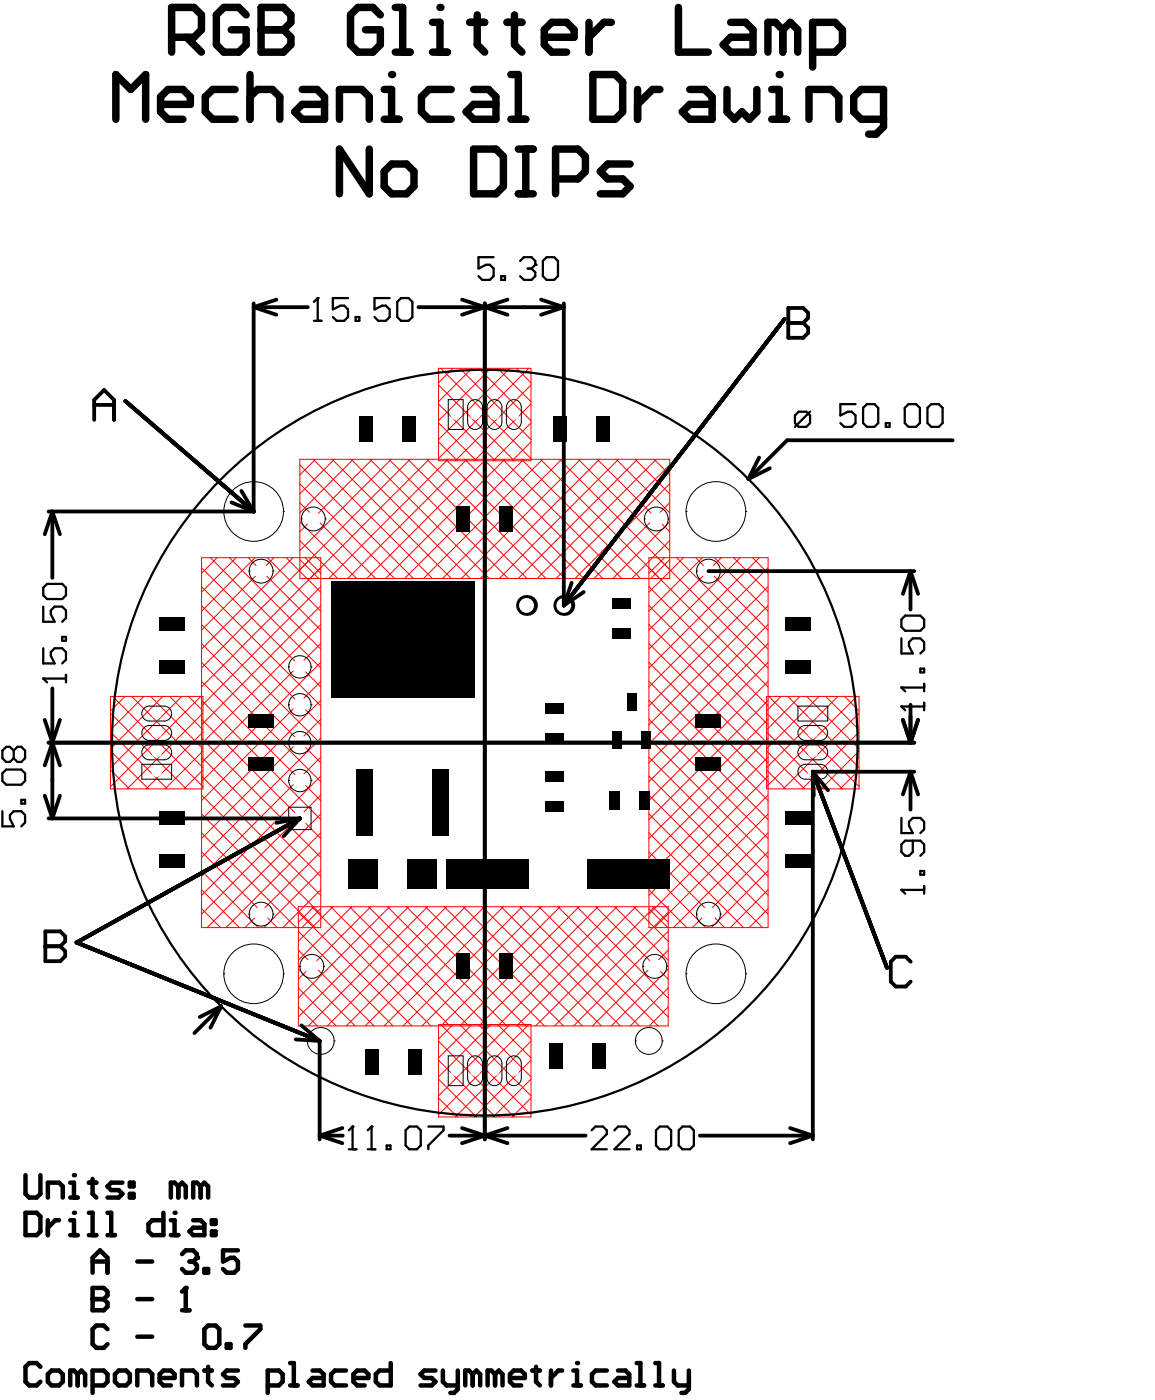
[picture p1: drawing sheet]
<svg xmlns="http://www.w3.org/2000/svg" width="258mm" height="312mm" viewBox="0 0 258 312" stroke-linecap="round" stroke-linejoin="round" font-family="sans-serif">
<g fill="none" stroke="#f00" stroke-width=".22">
<path d="M97.8 82.1h20.6v20.7h-20.6zM97.8 98.5l4.2 4.3M97.8 94.3l8.4 8.5M97.8 90.1l12.7 12.7M97.8 85.9l16.9 16.9M98.3 82.1l20.1 20.2M101 82.1l-3.2 3.3M102.5 82.1l15.9 15.9M105.2 82.1l-7.4 7.5M106.7 82.1l11.7 11.7M109.5 82.1l-11.7 11.7M110.9 82.1l7.5 7.5"/>
<path d="M113.7 82.1l-15.9 15.9M115.2 82.1l3.2 3.3M117.9 82.1l-20.1 20.2M118.4 98.5l-4.2 4.3M118.4 94.3l-8.4 8.5M118.4 90.1l-12.7 12.7M118.4 85.9l-16.9 16.9M66.9 102.4h82.4v26.6h-82.4zM66.9 116.3l12.6 12.7M66.9 112.1l16.8 16.9M66.9 107.9l21.1 21.1M66.9 103.7l25.3 25.3"/>
<path d="M69.8 102.4l26.6 26.6M70.3 102.4l-3.4 3.5M74.1 102.4l26.5 26.6M74.6 102.4l-7.7 7.7M78.3 102.4l26.6 26.6M78.8 102.4l-11.9 12M82.5 102.4l26.6 26.6M83 102.4l-16.1 16.2M86.7 102.4l26.6 26.6M87.2 102.4l-20.3 20.4M91 102.4l26.5 26.6M91.4 102.4l-24.5 24.6"/>
<path d="M95.2 102.4l26.5 26.6M95.7 102.4l-50.8 50.8M99.4 102.4l26.6 26.6M99.9 102.4l-26.6 26.6M103.6 102.4l26.6 26.6M104.1 102.4l-26.6 26.6M107.8 102.4l26.6 26.6M108.3 102.4l-26.5 26.6M112.1 102.4l26.5 26.6M112.6 102.4l-26.6 26.6M116.3 102.4l26.6 26.6M116.8 102.4l-26.6 26.6"/>
<path d="M120.5 102.4l26.6 26.6M121 102.4l-26.6 26.6M124.7 102.4l46.6 46.6M125.2 102.4l-26.5 26.6M129 102.4l20.3 20.4M129.5 102.4l-26.6 26.6M133.2 102.4l16.1 16.2M133.7 102.4l-26.6 26.6M137.4 102.4l11.9 12M137.9 102.4l-26.6 26.6M141.6 102.4l7.7 7.7M142.1 102.4l-26.6 26.6"/>
<path d="M145.8 102.4l3.5 3.5M146.3 102.4l-26.5 26.6M149.3 116.3l-12.6 12.7M149.3 112.1l-16.9 16.9M149.3 107.9l-21.1 21.1M149.3 103.7l-25.3 25.3M44.9 124.4h26.6v82.5h-26.6zM44.9 139.3l26.6 26.6M44.9 135.1l26.6 26.5M44.9 130.8l26.6 26.6M44.9 126.6l26.6 26.6M46.9 124.4l24.6 24.6"/>
<path d="M48.4 124.4l-3.5 3.5M51.1 124.4l20.4 20.3M52.6 124.4l-7.7 7.7M55.4 124.4l16.1 16.1M56.9 124.4l-12 11.9M59.6 124.4l11.9 11.9M61.1 124.4l-16.2 16.1M63.8 124.4l7.7 7.7M65.3 124.4l-20.4 20.3M66.9 124.8l4.2 4.2M66.9 120.6l8.4 8.4M68 124.4l3.5 3.5"/>
<path d="M69.5 124.4l-24.6 24.6M71.5 139.3l-26.6 26.6M71.5 135.1l-26.6 26.5M71.5 130.8l-26.6 26.6M144.7 124.4h26.6v82.5h-26.6zM144.7 139.3l26.6 26.6M144.7 135.1l26.6 26.5M144.7 130.8l26.6 26.6M144.7 126.6l26.6 26.6M148.2 124.4l-3.5 3.5M149.3 124.8l-4.2 4.2M149.3 120.6l-8.4 8.4"/>
<path d="M150.9 124.4l20.4 20.3M152.4 124.4l-7.7 7.7M155.1 124.4l16.2 16.1M156.6 124.4l-11.9 11.9M159.3 124.4l12 11.9M160.8 124.4l-16.1 16.1M163.6 124.4l7.7 7.7M165.1 124.4l-20.4 20.3M167.8 124.4l3.5 3.5M169.3 124.4l-24.6 24.6M171.3 139.3l-26.6 26.6M171.3 135.1l-26.6 26.5"/>
<path d="M171.3 130.8l-26.6 26.6M171.3 126.6l-26.6 26.6M24.6 155.3h20.7v20.6h-20.7zM24.6 159l16.9 16.9M25.1 155.3l20.2 20.1M27.9 155.3l-3.3 3.2M29.4 155.3l15.9 15.9M32.1 155.3l-7.5 7.5M33.6 155.3l11.7 11.7M36.3 155.3l-11.7 11.7M37.8 155.3l7.5 7.5M40.5 155.3l-15.9 15.9"/>
<path d="M42 155.3l3.3 3.2M44.8 155.3l-20.2 20.1M44.9 156.2l26.6 26.6M44.9 152l26.6 26.5M44.9 147.7l26.6 26.6M44.9 143.5l26.6 26.6M45.3 159l-16.9 16.9M71.5 156.2l-26.6 26.6M71.5 152l-26.6 26.5M71.5 147.7l-26.6 26.6M71.5 143.5l-26.6 26.6M144.7 156.2l26.6 26.6"/>
<path d="M144.7 152l26.6 26.5M144.7 147.7l26.6 26.6M144.7 143.5l26.6 26.6M170.9 155.3h20.6v20.6h-20.6zM170.9 159l16.9 16.9M171.3 156.2l-26.6 26.6M171.3 152l-26.6 26.5M171.3 147.7l-26.6 26.6M171.3 143.5l-26.6 26.6M171.4 155.3l20.1 20.1M174.2 155.3l-3.3 3.2M175.6 155.3l15.9 15.9"/>
<path d="M178.4 155.3l-7.5 7.5M179.9 155.3l11.6 11.7M182.6 155.3l-11.7 11.7M184.1 155.3l7.4 7.5M186.8 155.3l-15.9 15.9M188.3 155.3l3.2 3.2M191 155.3l-20.1 20.1M191.5 159l-16.8 16.9M24.6 171.7l4.3 4.2M24.6 167.5l8.5 8.4M24.6 163.3l12.7 12.6M44.9 177.3l26.6 26.6"/>
<path d="M44.9 173.1l26.6 26.6M44.9 168.8l26.6 26.6M44.9 164.6l26.6 26.6M44.9 160.4l26.6 26.6M45.3 171.7l-4.3 4.2M45.3 167.5l-8.5 8.4M45.3 163.3l-12.7 12.6M71.5 177.3l-26.6 26.6M71.5 173.1l-26.6 26.6M71.5 168.8l-26.6 26.6M71.5 164.6l-26.6 26.6M71.5 160.4l-26.6 26.6"/>
<path d="M144.7 177.3l26.6 26.6M144.7 173.1l26.6 26.6M144.7 168.8l26.6 26.6M144.7 164.6l26.6 26.6M144.7 160.4l26.6 26.6M170.9 171.7l4.3 4.2M170.9 167.5l8.5 8.4M170.9 163.3l12.7 12.6M171.3 177.3l-26.6 26.6M171.3 173.1l-26.6 26.6M171.3 168.8l-26.6 26.6M171.3 164.6l-26.6 26.6"/>
<path d="M171.3 160.4l-26.6 26.6M191.5 171.7l-4.2 4.2M191.5 167.5l-8.4 8.4M191.5 163.3l-12.6 12.6M44.9 198.4l8.5 8.5M44.9 194.2l12.7 12.7M44.9 190l16.9 16.9M44.9 185.7l21.2 21.2M44.9 181.5l25.4 25.4M71.5 198.4l-8.4 8.5M71.5 194.2l-12.7 12.7M71.5 190l-16.9 16.9"/>
<path d="M71.5 185.7l-21.1 21.2M71.5 181.5l-25.3 25.4M144.7 198.4l8.4 8.5M144.7 194.2l12.7 12.7M144.7 190l16.9 16.9M144.7 185.7l21.1 21.2M144.7 181.5l25.3 25.4M171.3 198.4l-8.5 8.5M171.3 194.2l-12.7 12.7M171.3 190l-16.9 16.9M171.3 185.7l-21.2 21.2M171.3 181.5l-25.4 25.4"/>
<path d="M44.9 202.6l4.3 4.3M66.5 202.2h82.5v26.6h-82.5zM66.5 216.1l12.7 12.7M66.5 211.9l16.9 16.9M66.5 207.7l21.1 21.1M66.5 203.4l25.4 25.4M69.5 202.2l26.6 26.6M70 202.2l-3.5 3.5M71.5 202.6l-4.2 4.3M73.7 202.2l26.6 26.6M74.2 202.2l-7.7 7.7M78 202.2l26.5 26.6"/>
<path d="M78.5 202.2l-12 11.9M82.2 202.2l26.5 26.6M82.7 202.2l-16.2 16.2M86.4 202.2l26.6 26.6M86.9 202.2l-20.4 20.4M90.6 202.2l26.6 26.6M91.1 202.2l-24.6 24.6M94.8 202.2l26.6 26.6M95.3 202.2l-26.5 26.6M99.1 202.2l26.5 26.6M99.6 202.2l-26.6 26.6M103.3 202.2l26.6 26.6"/>
<path d="M103.8 202.2l-26.6 26.6M107.5 202.2l26.6 26.6M108 202.2l-26.6 26.6M111.7 202.2l26.6 26.6M112.2 202.2l-26.5 26.6M116 202.2l26.5 26.6M116.5 202.2l-26.6 26.6M120.2 202.2l26.6 26.6M120.7 202.2l-26.6 26.6M124.4 202.2l24.6 24.6M124.9 202.2l-26.6 26.6M128.6 202.2l20.4 20.4"/>
<path d="M129.1 202.2l-26.6 26.6M132.8 202.2l16.2 16.2M133.3 202.2l-26.5 26.6M137.1 202.2l11.9 11.9M137.6 202.2l-26.6 26.6M141.3 202.2l7.7 7.7M141.8 202.2l-26.6 26.6M144.7 202.6l4.2 4.3M145.5 202.2l3.5 3.5M146 202.2l-26.6 26.6M149 216.1l-12.7 12.7M149 211.9l-16.9 16.9"/>
<path d="M149 207.7l-21.1 21.1M149 203.4l-25.3 25.4M171.3 202.6l-4.3 4.3M66.5 224.6l4.2 4.2M66.5 220.3l8.5 8.5M97.8 228.5h20.6v20.6h-20.6zM97.8 236.4l12.7 12.7M97.8 232.2l16.9 16.9M98.3 228.5l20.1 20.1M101 228.5l-3.2 3.2M102.5 228.5l15.9 15.9M105.2 228.5l-7.4 7.4"/>
<path d="M106.7 228.5l11.7 11.6M109.5 228.5l-11.7 11.6M110.9 228.5l7.5 7.4M113.7 228.5l-15.9 15.9M115.2 228.5l3.2 3.2M117.9 228.5l-20.1 20.1M118.4 236.4l-12.7 12.7M118.4 232.2l-16.9 16.9M149 224.6l-4.2 4.2M149 220.3l-8.5 8.5M97.8 244.9l4.2 4.2M97.8 240.6l8.4 8.5"/>
<path d="M118.4 244.9l-4.2 4.2M118.4 240.6l-8.4 8.5"/>
</g>
<circle cx="108.1" cy="165.6" r="83.1" fill="none" stroke="#000" stroke-width=".5"/>
<path d="M99.9 235.5h3.4v6.6h-3.4z" fill="none" stroke="#000" stroke-width=".22"/>
<circle cx="101.6" cy="238.8" r="1.16" fill="#fff"/>
<path d="M99.9 89.1h3.4v6.7h-3.4z" fill="none" stroke="#000" stroke-width=".22"/>
<circle cx="101.6" cy="92.4" r="1.16" fill="#fff"/>
<path d="M113.4 235.9a1.66 1.66 0 0 1 1.8-.3 1.66 1.66 0 0 1 1 1.5v3.3a1.66 1.66 0 0 1-1.6 1.7 1.66 1.66 0 0 1-1.7-1.7v-3.3l.1-.4z" fill="none" stroke="#000" stroke-width=".22"/>
<circle cx="114.6" cy="238.8" r="1.16" fill="#fff"/>
<path d="M113.4 89.6a1.66 1.66 0 0 1 1.8-.4 1.66 1.66 0 0 1 1 1.6v3.3a1.66 1.66 0 0 1-1.6 1.7 1.66 1.66 0 0 1-1.7-1.7v-3.3l.1-.5z" fill="none" stroke="#000" stroke-width=".22"/>
<circle cx="114.6" cy="92.4" r="1.16" fill="#fff"/>
<path d="M31.6 170.4h6.7v3.4h-6.7z" fill="none" stroke="#000" stroke-width=".22"/>
<circle cx="34.9" cy="172.1" r="1.16" fill="#fff"/>
<path d="M32.1 158l.7-.5h.5h3.3a1.66 1.66 0 0 1 1.7 1.6 1.66 1.66 0 0 1-1.7 1.7h-3.3a1.66 1.66 0 0 1-1.6-1 1.66 1.66 0 0 1 .4-1.8z" fill="none" stroke="#000" stroke-width=".22"/>
<circle cx="34.9" cy="159.1" r="1.16" fill="#fff"/>
<path d="M178.4 170.9l.7-.4 .5-.1h3.3a1.66 1.66 0 0 1 1.7 1.7 1.66 1.66 0 0 1-1.7 1.7h-3.3a1.66 1.66 0 0 1-1.6-1.1 1.66 1.66 0 0 1 .4-1.8z" fill="none" stroke="#000" stroke-width=".22"/>
<circle cx="181.2" cy="172.1" r="1.16" fill="#fff"/>
<path d="M177.9 157.5h6.7v3.3h-6.7z" fill="none" stroke="#000" stroke-width=".22"/>
<circle cx="181.2" cy="159.1" r="1.16" fill="#fff"/>
<path d="M32.1 162.3l.7-.4 .5-.1h3.3a1.66 1.66 0 0 1 1.7 1.7 1.66 1.66 0 0 1-1.7 1.6h-3.3a1.66 1.66 0 0 1-1.6-1 1.66 1.66 0 0 1 .4-1.8z" fill="none" stroke="#000" stroke-width=".22"/>
<circle cx="34.9" cy="163.5" r="1.16" fill="#fff"/>
<path d="M55.6 203.9a2.66 2.66 0 0 0 2.6 2.6 2.66 2.66 0 0 0 2.7-2.6M55.6 203.9a2.66 2.66 0 0 1 2.6-2.7 2.66 2.66 0 0 1 2.7 2.7M55.6 203.9h.1M60.9 203.9h.1" fill="none" stroke="#000" stroke-width=".22"/>
<circle cx="58.2" cy="203.9" r="1.66" fill="#fff"/>
<path d="M55.6 127.4a2.66 2.66 0 0 0 2.6 2.6 2.66 2.66 0 0 0 2.7-2.6M55.6 127.4a2.66 2.66 0 0 1 2.6-2.7 2.66 2.66 0 0 1 2.7 2.7M55.6 127.4h.1M60.9 127.4h.1" fill="none" stroke="#000" stroke-width=".22"/>
<circle cx="58.2" cy="127.4" r="1.66" fill="#fff"/>
<path d="M68.5 232.1h.1M68.5 232.1a2.99 2.99 0 0 0 3 3 2.99 2.99 0 0 0 3-3M68.5 232.1a2.99 2.99 0 0 1 3-3 2.99 2.99 0 0 1 3 3M74.5 232.1h.1" fill="none" stroke="#000" stroke-width=".22"/>
<circle cx="71.5" cy="232.1" r="2" fill="#fff"/>
<path d="M109.1 235.9a1.66 1.66 0 0 1 1.8-.3 1.66 1.66 0 0 1 1 1.5v3.3a1.66 1.66 0 0 1-1.6 1.7 1.66 1.66 0 0 1-1.7-1.7v-3.3v-.4z" fill="none" stroke="#000" stroke-width=".22"/>
<circle cx="110.3" cy="238.8" r="1.16" fill="#fff"/>
<path d="M104.8 235.9a1.66 1.66 0 0 1 1.8-.3 1.66 1.66 0 0 1 1 1.5v3.3a1.66 1.66 0 0 1-1.7 1.7 1.66 1.66 0 0 1-1.6-1.7v-3.3v-.4z" fill="none" stroke="#000" stroke-width=".22"/>
<circle cx="105.9" cy="238.8" r="1.16" fill="#fff"/>
<circle cx="117.4" cy="135" r="2.33" fill="#000"/>
<circle cx="117.4" cy="135" r="1.66" fill="#fff"/>
<path d="M109.1 89.6a1.66 1.66 0 0 1 1.8-.4 1.66 1.66 0 0 1 1 1.6v3.3a1.66 1.66 0 0 1-1.6 1.7 1.66 1.66 0 0 1-1.7-1.7v-3.3v-.5z" fill="none" stroke="#000" stroke-width=".22"/>
<circle cx="110.3" cy="92.4" r="1.16" fill="#fff"/>
<path d="M104.8 89.6a1.66 1.66 0 0 1 1.8-.4 1.66 1.66 0 0 1 1 1.6v3.3a1.66 1.66 0 0 1-1.7 1.7 1.66 1.66 0 0 1-1.6-1.7v-3.3v-.5z" fill="none" stroke="#000" stroke-width=".22"/>
<circle cx="105.9" cy="92.4" r="1.16" fill="#fff"/>
<path d="M141.7 232.1h.1M141.7 232.1a2.99 2.99 0 0 0 3 3 2.99 2.99 0 0 0 3-3M141.7 232.1a2.99 2.99 0 0 1 3-3 2.99 2.99 0 0 1 3 3M147.7 232.1h.1" fill="none" stroke="#000" stroke-width=".22"/>
<circle cx="144.7" cy="232.1" r="2" fill="#fff"/>
<circle cx="125.7" cy="135" r="2.33" fill="#000"/>
<circle cx="125.7" cy="135" r="1.66" fill="#fff"/>
<path d="M155.3 203.9h.1M155.3 203.9a2.66 2.66 0 0 0 2.7 2.6 2.66 2.66 0 0 0 2.6-2.6M155.3 203.9a2.66 2.66 0 0 1 2.7-2.7 2.66 2.66 0 0 1 2.6 2.7M160.6 203.9h.1" fill="none" stroke="#000" stroke-width=".22"/>
<circle cx="158" cy="203.9" r="1.66" fill="#fff"/>
<path d="M155.3 127.4h.1M155.3 127.4a2.66 2.66 0 0 0 2.7 2.6 2.66 2.66 0 0 0 2.6-2.6M155.3 127.4a2.66 2.66 0 0 1 2.7-2.7 2.66 2.66 0 0 1 2.6 2.7M160.6 127.4h.1" fill="none" stroke="#000" stroke-width=".22"/>
<circle cx="158" cy="127.4" r="1.66" fill="#fff"/>
<path d="M178.4 162.3l.7-.4 .5-.1h3.3a1.66 1.66 0 0 1 1.7 1.7 1.66 1.66 0 0 1-1.7 1.6h-3.3a1.66 1.66 0 0 1-1.6-1 1.66 1.66 0 0 1 .4-1.8z" fill="none" stroke="#000" stroke-width=".22"/>
<circle cx="181.2" cy="163.5" r="1.16" fill="#fff"/>
<path d="M32.1 166.6l.7-.4 .5-.1h3.3a1.66 1.66 0 0 1 1.7 1.7 1.66 1.66 0 0 1-1.7 1.6h-3.3a1.66 1.66 0 0 1-1.6-1 1.66 1.66 0 0 1 .4-1.8z" fill="none" stroke="#000" stroke-width=".22"/>
<circle cx="34.9" cy="167.8" r="1.16" fill="#fff"/>
<path d="M49.9 217.2h.1M49.9 217.2a6.6 6.6 0 0 0 6.7 6.6 6.6 6.6 0 0 0 6.6-6.6M49.9 217.2a6.6 6.6 0 0 1 6.7-6.7 6.6 6.6 0 0 1 6.6 6.7M63.2 217.2h.1" fill="none" stroke="#000" stroke-width=".22"/>
<circle cx="56.6" cy="217.2" r="5.8" fill="#fff"/>
<path d="M49.9 114.1h.1M49.9 114.1a6.6 6.6 0 0 0 6.7 6.6 6.6 6.6 0 0 0 6.6-6.6M49.9 114.1a6.6 6.6 0 0 1 6.7-6.7 6.6 6.6 0 0 1 6.6 6.7M63.2 114.1h.1" fill="none" stroke="#000" stroke-width=".22"/>
<circle cx="56.6" cy="114.1" r="5.8" fill="#fff"/>
<path d="M153 217.2h.1M153 217.2a6.6 6.6 0 0 0 6.6 6.6 6.6 6.6 0 0 0 6.7-6.6M153 217.2a6.6 6.6 0 0 1 6.6-6.7 6.6 6.6 0 0 1 6.7 6.7M166.3 217.2h.1" fill="none" stroke="#000" stroke-width=".22"/>
<circle cx="159.6" cy="217.2" r="5.8" fill="#fff"/>
<path d="M153 114.1h.1M153 114.1a6.6 6.6 0 0 0 6.6 6.6 6.6 6.6 0 0 0 6.7-6.6M153 114.1a6.6 6.6 0 0 1 6.6-6.7 6.6 6.6 0 0 1 6.7 6.7M166.3 114.1h.1" fill="none" stroke="#000" stroke-width=".22"/>
<circle cx="159.6" cy="114.1" r="5.8" fill="#fff"/>
<path d="M178.4 166.6l.7-.4 .5-.1h3.3a1.66 1.66 0 0 1 1.7 1.7 1.66 1.66 0 0 1-1.7 1.6h-3.3a1.66 1.66 0 0 1-1.6-1 1.66 1.66 0 0 1 .4-1.8z" fill="none" stroke="#000" stroke-width=".22"/>
<circle cx="181.2" cy="167.8" r="1.16" fill="#fff"/>
<path d="M64.4 165.6h.1M64.4 165.6a2.49 2.49 0 0 0 2.5 2.5 2.49 2.49 0 0 0 2.5-2.5M64.4 165.6a2.49 2.49 0 0 1 2.5-2.5 2.49 2.49 0 0 1 2.5 2.5M69.4 165.6h.1" fill="none" stroke="#000" stroke-width=".22"/>
<circle cx="66.9" cy="165.6" r="1.66" fill="#fff"/>
<g fill="none" stroke="#000" stroke-width=".22">
<path d="M66.9 215.5h.1M72.2 215.5h.1"/>
<circle cx="69.5" cy="215.5" r="2.66"/>
</g>
<circle cx="69.5" cy="215.5" r="1.66" fill="#fff"/>
<path d="M64.4 180h5v5h-5z" fill="none" stroke="#000" stroke-width=".22"/>
<circle cx="66.9" cy="182.5" r="1.66" fill="#fff"/>
<path d="M64.4 174.1h.1M64.4 174.1a2.49 2.49 0 0 0 2.5 2.5 2.49 2.49 0 0 0 2.5-2.5M64.4 174.1a2.49 2.49 0 0 1 2.5-2.5 2.49 2.49 0 0 1 2.5 2.5M69.4 174.1h.1" fill="none" stroke="#000" stroke-width=".22"/>
<circle cx="66.9" cy="174.1" r="1.66" fill="#fff"/>
<path d="M64.4 157.2h.1M64.4 157.2a2.49 2.49 0 0 0 2.5 2.5 2.49 2.49 0 0 0 2.5-2.5M64.4 157.2a2.49 2.49 0 0 1 2.5-2.5 2.49 2.49 0 0 1 2.5 2.5M69.4 157.2h.1" fill="none" stroke="#000" stroke-width=".22"/>
<circle cx="66.9" cy="157.2" r="1.66" fill="#fff"/>
<path d="M64.4 148.7h.1M64.4 148.7a2.49 2.49 0 0 0 2.5 2.5 2.49 2.49 0 0 0 2.5-2.5M64.4 148.7a2.49 2.49 0 0 1 2.5-2.5 2.49 2.49 0 0 1 2.5 2.5M69.4 148.7h.1" fill="none" stroke="#000" stroke-width=".22"/>
<circle cx="66.9" cy="148.7" r="1.66" fill="#fff"/>
<path d="M67.2 115.7h.1M67.2 115.7a2.66 2.66 0 0 0 2.7 2.7 2.66 2.66 0 0 0 2.6-2.7M67.2 115.7a2.66 2.66 0 0 1 2.7-2.6 2.66 2.66 0 0 1 2.6 2.6M72.5 115.7h.1" fill="none" stroke="#000" stroke-width=".22"/>
<circle cx="69.9" cy="115.7" r="1.66" fill="#fff"/>
<path d="M143.3 215.5a2.66 2.66 0 0 0 2.7 2.7 2.66 2.66 0 0 0 2.7-2.7M143.3 215.5a2.66 2.66 0 0 1 2.7-2.7 2.66 2.66 0 0 1 2.7 2.7M143.3 215.5h.1M148.7 215.5h.1" fill="none" stroke="#000" stroke-width=".22"/>
<circle cx="146" cy="215.5" r="1.66" fill="#fff"/>
<path d="M143.7 115.7h.1M143.7 115.7a2.66 2.66 0 0 0 2.6 2.7 2.66 2.66 0 0 0 2.7-2.7M143.7 115.7a2.66 2.66 0 0 1 2.6-2.6 2.66 2.66 0 0 1 2.7 2.6M149 115.7h.1" fill="none" stroke="#000" stroke-width=".22"/>
<circle cx="146.3" cy="115.7" r="1.66" fill="#fff"/>
<g fill="#000">
<path d="M80.2 92.9h3v5.7h-3z" fill-rule="evenodd"/>
<path d="M89.8 92.9h3v5.7h-3z" fill-rule="evenodd"/>
<path d="M123.4 92.9h3v5.7h-3z" fill-rule="evenodd"/>
<path d="M133 92.9h3v5.7h-3z" fill-rule="evenodd"/>
<path d="M101.8 112.9h3v5.7h-3z" fill-rule="evenodd"/>
<path d="M111.4 112.9h3v5.7h-3z" fill-rule="evenodd"/>
<path d="M136.6 133.5h4.2v2.4h-4.2z" fill-rule="evenodd"/>
<path d="M35.4 147.3h5.7v3h-5.7z" fill-rule="evenodd"/>
<path d="M35.4 137.7h5.7v3h-5.7z" fill-rule="evenodd"/>
<path d="M73.8 129.5h32v26h-32z" fill-rule="evenodd"/>
<path d="M121.6 156.8h4.2v2.3h-4.2z" fill-rule="evenodd"/>
<path d="M136.6 140.2h4.2v2.3h-4.2z" fill-rule="evenodd"/>
<path d="M139.8 154.6h2.1v4h-2.1z" fill-rule="evenodd"/>
<path d="M155.1 159.3h5.7v3h-5.7z" fill-rule="evenodd"/>
<path d="M175.1 147.3h5.6v3h-5.6z" fill-rule="evenodd"/>
<path d="M175.1 137.7h5.6v3h-5.6z" fill-rule="evenodd"/>
<path d="M55.4 159.3h5.6v3h-5.6z" fill-rule="evenodd"/>
<path d="M55.4 168.9h5.6v3h-5.6z" fill-rule="evenodd"/>
<path d="M121.6 178.8h4.2v2.3h-4.2z" fill-rule="evenodd"/>
<path d="M121.6 172.1h4.2v2.3h-4.2z" fill-rule="evenodd"/>
<path d="M121.6 163.5h4.2v2.3h-4.2z" fill-rule="evenodd"/>
<path d="M135.9 176.5h2.3v4.2h-2.3z" fill-rule="evenodd"/>
<path d="M136.6 163h2.2v3.9h-2.2z" fill-rule="evenodd"/>
<path d="M142.5 176.5h2.3v4.2h-2.3z" fill-rule="evenodd"/>
<path d="M142.9 163h2.2v3.9h-2.2z" fill-rule="evenodd"/>
<path d="M155.1 168.9h5.7v3h-5.7z" fill-rule="evenodd"/>
<path d="M35.4 180.9h5.7v3h-5.7z" fill-rule="evenodd"/>
<path d="M35.4 190.6h5.7v3h-5.7z" fill-rule="evenodd"/>
<path d="M79.5 171.5h3.7v14.8h-3.7z" fill-rule="evenodd"/>
<path d="M77.5 191.6h6.7v6.6h-6.7z" fill-rule="evenodd"/>
<path d="M90.8 191.6h6.7v6.6h-6.7z" fill-rule="evenodd"/>
<path d="M96.4 171.5h3.7v14.8h-3.7z" fill-rule="evenodd"/>
<path d="M99.4 191.6h18.3v6.6h-18.3z" fill-rule="evenodd"/>
<path d="M131 191.6h18.3v6.6h-18.3z" fill-rule="evenodd"/>
<path d="M175.1 180.9h5.6v3h-5.6z" fill-rule="evenodd"/>
<path d="M175.1 190.6h5.6v3h-5.6z" fill-rule="evenodd"/>
<path d="M101.8 212.7h3v5.6h-3z" fill-rule="evenodd"/>
<path d="M111.4 212.7h3v5.6h-3z" fill-rule="evenodd"/>
<path d="M81.5 234h3v5.6h-3z" fill-rule="evenodd"/>
<path d="M91.1 234h3v5.6h-3z" fill-rule="evenodd"/>
<path d="M122.4 232.6h3v5.7h-3z" fill-rule="evenodd"/>
<path d="M132 232.6h3v5.7h-3z" fill-rule="evenodd"/>
</g>
<g fill="none" stroke="#000" stroke-width=".84">
<path d="M56.6 67.7v46.4M56.6 68.5l5 1.7M56.6 68.5h12M61.6 66.8l-5 1.7M93.3 68.5h32.4M103 66.8l10.2 3.4M108.1 67.7v186.4M113.2 66.8l-10.2 3.4M120.6 66.8l5.1 1.7M125.7 67.7v67.3M125.7 68.5l-5.1 1.7M174.9 71.2l-49.2 63.8"/>
<path d="M175.8 68.7h3.3l1.1 1.1v1.1l-1.1 1.1 1.1 1.1v1.1l-1.1 1.1h-3.3zM175.8 72h3.3M21 93.6v-4.4l2.2-2.2 2.2 2.2v4.4M21 90.3h4.4M28 89.5l28.6 24.6M212.4 98.2h-36.9l-8.6 8.6M10.8 114.1h45.8M11.7 114.1v14.8M11.7 114.1l1.7 5M11.7 114.1l-1.7 5M51.6 112l5 2.1M53.8 109.5l2.8 4.6"/>
<path d="M169.3 102l-2.4 4.8M171.6 104.4l-4.7 2.4M127.5 130l-1.8 5M130.1 132l-4.4 3M158 127.4h45.9M203 127.4v8.5M203 127.4l1.7 5M203 127.4l-1.7 5M11.7 153.5v29M203 157.2v8.4M10 160.5l3.4 10.2M10 177.4l1.7 5.1"/>
<path d="M10.8 165.6h193.1M13.4 177.4l-1.7 5.1M13.4 160.5l-3.4 10.2M181.2 172.1l3.4 4.1M181.2 172.1l.2 5.3M181.2 172.1v82M181.2 172.1l16.6 43.7M181.2 172.1h22.7M201.3 160.5l1.7 5.1M203 172.1v8.5M203 172.1l1.7 5.1M203 172.1l-1.7 5.1"/>
<path d="M204.7 160.5l-1.7 5.1M10.8 182.5h56.1M66.9 182.5l-3.6 4M66.9 182.5l-5.3 1M66.9 182.5l-49.8 27.7 54.2 21.9M10.1 207.7h3.3l1.1 1.1v1.1l-1.1 1.1 1.1 1.1v1.1l-1.1 1.2h-3.3zM10.1 211h3.3M203.1 214.5l-1.2-1.1h-2.2l-1.1 1.1v4.4l1.1 1.1h2.2l1.2-1.1M49.3 224.4l-2.4 4.8M49.3 224.4l-4.8 2.4M49.3 224.4l-6 6M65.9 231.8l5.4 .3"/>
<path d="M67.2 228.7l4.1 3.4M71.3 232.1v22M71.3 253.3l5 1.6M71.3 253.3h5.1M76.3 251.6l-5 1.7M100.2 253.3h30.4M103 251.6l10.2 3.3M113.2 251.6l-10.2 3.3M156.1 253.3h25.1M176.2 251.6l5 1.7M181.2 253.3l-5 1.6"/>
</g>
<g fill="none" stroke="#000" stroke-width=".51">
<path d="M110.1 57.4h-3.4v2.5l1.7-.9h.8l.9 .9v1.7l-.9 .8h-1.7l-.8-.8M116 58.2l.8-.8h1.7l.8 .8v.8l-.8 .9M117.7 59.9h.8M118.5 59.9l.8 .8v.9l-.8 .8h-1.7l-.8-.8M121.9 57.4h1.7l.8 .8v3.4l-.8 .8h-1.7l-.9-.8v-3.4zM70 71.5h1.7M70 67.3l.8-.8v5M77.6 66.5h-3.4v2.5l1.7-.8h.9l.8 .8v1.7l-.8 .8h-1.7l-.9-.8M79.3 70.7h.8v.8h-.8zM86.9 66.5h-3.4v2.5l1.7-.8h.8l.9 .8v1.7l-.9 .8h-1.7l-.8-.8M89.4 66.5h1.7l.8 .8v3.4l-.8 .8h-1.7l-.8-.8v-3.4zM111.8 61.6h.8v.8h-.8z"/>
<path d="M177.2 92.7l.9-.9h1.7l.8 .9v1.6l-.8 .9h-1.7l-.9-.9zM180.6 91.8l-3.4 3.4M190.8 90.1h-3.4v2.6l1.7-.9h.8l.9 .9v1.6l-.9 .9h-1.7l-.8-.9M193.3 90.1h1.7l.8 .9v3.3l-.8 .9h-1.7l-.9-.9v-3.3zM197.5 94.3h.9v.9h-.9zM202.6 90.1h1.7l.8 .9v3.3l-.8 .9h-1.7l-.9-.9v-3.3zM207.6 90.1h1.7l.9 .9v3.3l-.9 .9h-1.7l-.8-.9v-3.3zM9.6 135.3v3.4h2.6l-.9-1.7v-.9l.9-.8h1.7l.8 .8v1.7l-.8 .9M10.5 130.2h3.4l.8 .9v1.6l-.8 .9h-3.4l-.9-.9v-1.6zM201.8 137.3h3.4l.9 .8v1.7l-.9 .9h-3.4l-.8-.9v-1.7zM9.6 144.6v3.3h2.6l-.9-1.6v-.9l.9-.8h1.7l.8 .8v1.7l-.8 .8M13.9 142h.8v.9h-.8z"/>
<path d="M14.7 150.5v1.7M14.7 151.3h-5.1l.9 .9M201 142.4v3.3h2.5l-.8-1.7v-.8l.8-.8h1.7l.9 .8v1.7l-.9 .8M205.2 149.1h.9v.9h-.9zM206.1 152.5v1.7M206.1 156.7v1.7M206.1 157.6h-5.1l.8 .8M206.1 153.3h-5.1l.8 .9M1.4 171.6h3.3l.9 .9v1.6l-.9 .9h-3.3l-.9-.9v-1.6zM3.1 167.4l-.9-.9h-.8l-.9 .9v1.7l.9 .8h.8l.9-.8M3.1 167.4l.8-.9h.8l.9 .9v1.7l-.9 .8h-.8l-.8-.8M3.1 167.4v1.7"/>
<path d="M4.7 178.4h.9v.8h-.9zM.5 180.9v3.4h2.6l-.9-1.7v-.9l.9-.8h1.6l.9 .8v1.7l-.9 .9M201 182.4v3.4h2.5l-.8-1.7v-.8l.8-.9h1.7l.9 .9v1.6l-.9 .9M203.5 187.5v2.5l-.8 .9h-.9l-.8-.9v-1.7l.8-.8h3.4l.9 .8v1.7l-.9 .9M205.2 194.2h.9v.9h-.9zM206.1 197.6v1.7M206.1 198.5h-5.1l.8 .8M77.8 256.3h1.7M77.8 252.1l.8-.9v5.1M82 256.3h1.7M82 252.1l.8-.9v5.1M86.2 255.4h.9v.9h-.9z"/>
<path d="M90.4 252.1l.9-.9h1.7l.8 .9v3.3l-.8 .9h-1.7l-.9-.9zM95.5 251.2h3.4v.9l-3.4 3.3v.9M131.9 252.1l.9-.9h1.6l.9 .9v.8l-3.4 3.4h3.4M137 252.1l.8-.9h1.7l.9 .9v.8l-3.4 3.4h3.4M142 255.4h.9v.9h-.9zM146.3 252.1l.8-.9h1.7l.8 .9v3.3l-.8 .9h-1.7l-.8-.9zM151.3 252.1l.9-.9h1.7l.8 .9v3.3l-.8 .9h-1.7l-.9-.9z"/>
</g>
<g fill="#000">
<circle cx="58.2" cy="6.6" r=".83"/>
<circle cx="87.3" cy="16.6" r=".83"/>
<circle cx="98.1" cy="1.7" r=".83"/>
<circle cx="173.7" cy="16.6" r=".83"/>
<circle cx="119.3" cy="59" r=".25"/>
<circle cx="70.8" cy="66.5" r=".25"/>
<circle cx="175.8" cy="72" r=".42"/>
<circle cx="9.6" cy="151.3" r=".25"/>
<circle cx="201" cy="153.3" r=".25"/>
<circle cx="201" cy="157.6" r=".25"/>
<circle cx="201" cy="198.5" r=".25"/>
<circle cx="10.1" cy="211" r=".42"/>
<circle cx="78.6" cy="251.2" r=".25"/>
<circle cx="82.8" cy="251.2" r=".25"/>
<circle cx="16.5" cy="262.1" r=".5"/>
<circle cx="16.5" cy="270.5" r=".5"/>
<circle cx="38.9" cy="270.5" r=".5"/>
<circle cx="20.6" cy="289.7" r=".5"/>
<circle cx="41.4" cy="287.2" r=".5"/>
<circle cx="43.9" cy="280.5" r=".5"/>
<circle cx="128.7" cy="304" r=".5"/>
</g>
<g fill="none" stroke="#000" stroke-width="1.7">
<path d="M38.3 8.3h5l1.6-1.7v-3.3l-1.6-1.6h-5v9.9M41.6 8.3l3.3 3.3M52.4 19.9h-5l-1.6 1.7v3.3l1.6 1.7h5M54.9 3.3l-1.7-1.6h-3.3l-1.7 1.6v6.7l1.7 1.6h3.3l1.7-1.6v-3.4h-3.3M55.7 16.6v10M58.2 1.7h5l1.7 1.6v1.7l-1.7 1.6 1.7 1.7v1.7l-1.7 1.6h-5zM58.2 6.6h5M67.4 19.9h3.3l1.7 1.7v5h-5l-1.7-1.7 1.7-1.6h5M84.8 3.3l-1.7-1.6h-3.3l-1.6 1.6v6.7l1.6 1.6h3.3l1.7-1.6v-3.4h-3.3M85.7 19.9h1.6v6.7M88.1 1.7h1.7v9.9M88.1 11.6h3.3"/>
<path d="M96.4 11.6h3.4M96.4 5h1.7v6.6M100.6 19.9h-5l-1.6 1.7v3.3l1.6 1.7h5M104.7 5h3.4M105.6 19.9h3.3l1.7 1.7v5h-5l-1.7-1.7 1.7-1.6h5M106.4 3.3v6.7l1.7 1.6M113.1 5h3.3M113.9 16.6h1.7v10M114.7 3.3v6.7l1.7 1.6M121.4 8.3h6.6v-1.7l-1.7-1.6h-3.3l-1.6 1.6v3.4l1.6 1.6h3.3M131.3 5v6.6M132.2 16.6h5l1.6 1.7v6.6l-1.6 1.7h-5z"/>
<path d="M136.3 5h-1.6l-3.4 3.3M142.2 19.9v6.7M147.1 19.9h-1.6l-3.3 3.4M151.3 1.7v9.9h6.6M153.8 19.9h3.3l1.7 1.7v5h-5l-1.7-1.7 1.7-1.6h5M162.1 19.9v5l1.7 1.7 1.6-1.7 1.7 1.7 1.6-1.7v-5M162.9 5h3.3l1.7 1.6v5h-5l-1.7-1.6 1.7-1.7h5M172.1 19.9h1.6v6.7M174.5 6.6l-1.6-1.6h-1.7v6.6M174.5 6.6v5M174.5 6.6l1.7-1.6 1.7 1.6v5M181.2 11.6h5l1.6-1.6v-3.4l-1.6-1.6h-5v10"/>
<path d="M25.8 26.6v-10l3.4 3.3 3.3-3.3v10M35.8 23.3h6.6v-1.7l-1.6-1.7h-3.3l-1.7 1.7v3.3l1.7 1.7h3.3M55.7 21.6l1.7-1.7h3.3l1.7 1.7v5M75.7 26.6v-6.7h5l1.6 1.7v5M82.3 33.3v9.9l-6.6-9.9v9.9M85.7 26.6h3.3M87.3 36.6h3.3l1.7 1.6v3.4l-1.7 1.6h-3.3l-1.6-1.6v-3.4zM105.6 33.3h5l1.6 1.6v6.7l-1.6 1.6h-5zM113.9 26.6h3.3M115.6 33.3h3.3M117.2 33.3v9.9M123.9 39.9h5l1.6-1.7v-3.3l-1.6-1.6h-5v9.9"/>
<path d="M140.5 36.6h-5l-1.7 1.6 1.7 1.7h3.3l1.7 1.7-1.7 1.6h-5M172.1 26.6h3.3M180.4 26.6v-6.7h5l1.6 1.7v5M197 26.6h-5l-1.6-1.7v-3.3l1.6-1.7h5v8.4l-1.7 1.6h-1.6M115.6 43.2h3.3"/>
</g>
<g fill="none" stroke="#000" stroke-width="1">
<path d="M5.7 262.1v4.1l.8 .9h1.7l.8-.9v-4.1M5.7 270.5h2.5l.8 .8v3.3l-.8 .8h-2.5zM10.7 267.1v-3.4h2.5l.8 .9v2.5M10.7 272.1v3.3M13.2 272.1h-.9l-1.6 1.7M15.7 267.1h1.6M15.7 263.7h.8v3.4M15.7 272.1h.8v3.3M15.7 275.4h1.6M19.8 263.7h1.7M19.8 270.5h.8v4.9M19.8 275.4h1.7"/>
<path d="M20.6 262.9v3.3l.9 .9M24 275.4h1.6M24 270.5h.8v4.9M27.3 263.7h-2.5l-.8 .9 .8 .8h1.7l.8 .8-.8 .9h-2.5M29 266.2h.8v.9h-.8zM29 263.7h.8v.9h-.8zM36.4 270.5v4.9h-2.5l-.8-.8v-1.6l.8-.9h2.5M38.1 275.4h1.7M38.1 272.1h.8v3.3M39.8 264.6l-.9-.9h-.8v3.4M39.8 264.6v2.5M39.8 264.6l.8-.9 .8 .9v2.5"/>
<path d="M40.6 279.7l.8-.9h1.7l.8 .9v.8l-.8 .8M43.1 272.1h1.6l.9 .9v2.4h-2.5l-.9-.8 .9-.8h2.5M44.7 264.6l-.8-.9h-.8v3.4M44.7 264.6v2.5M44.7 264.6l.9-.9 .8 .9v2.5M47.2 274.6h.9v.8h-.9zM47.2 272.1h.9v.9h-.9zM53 278.8h-3.3v2.5l1.7-.8h.8l.8 .8v1.7l-.8 .8h-1.6l-.9-.8M20.6 283.8v-3.3l1.7-1.7 1.7 1.7v3.3M20.6 287.2h2.5l.9 .8v.9l-.9 .8 .9 .8v.9l-.9 .8h-2.5zM20.6 281.3h3.4M20.6 289.7h2.5"/>
<path d="M24 296.4l-.9-.8h-1.6l-.9 .8v3.4l.9 .8h1.6l.9-.8M30.6 281.3h3.3M30.6 289.7h3.3M30.6 298.1h3.3M40.6 288l.8-.8v5M40.6 292.2h1.6M42.2 281.3h.9M43.1 281.3l.8 .9v.8l-.8 .8h-1.7l-.8-.8M45.6 283h.8v.8h-.8zM46.4 295.6h1.7l.8 .8v3.4l-.8 .8h-1.7l-.8-.8v-3.4zM50.6 299.8h.8v.8h-.8zM54.7 295.6h3.3v.8l-3.3 3.4v.8"/>
<path d="M9 304.8l-.8-.8h-1.7l-.8 .8v3.3l.8 .9h1.7l.8-.9M10.7 306.5l.8-.9h1.7l.8 .9v1.6l-.8 .9h-1.7l-.8-.9zM17.3 306.5l-.8-.9h-.8v3.4M17.3 306.5v2.5M17.3 306.5l.9-.9 .8 .9v2.5M20.6 309h2.5l.9-.9v-1.6l-.9-.9h-2.5v5M25.6 306.5l.9-.9h1.6l.9 .9v1.6l-.9 .9h-1.6l-.9-.9zM30.6 309v-3.4h2.5l.8 .9v2.5M35.6 307.3h3.3v-.8l-.8-.9h-1.7l-.8 .9v1.6l.8 .9h1.7M40.6 309v-3.4h2.5l.8 .9v2.5M45.6 305.6h1.6M46.4 304.8v3.3l.8 .9"/>
<path d="M53 305.6h-2.4l-.9 .9 .9 .8h1.6l.8 .8-.8 .9h-2.5M59.7 309h2.5l.8-.9v-1.6l-.8-.9h-2.5v5M64.7 304h.8v5M64.7 309h1.6M69.7 305.6h1.6l.9 .9v2.5h-2.5l-.9-.9 .9-.8h2.5M77.1 305.6h-2.4l-.9 .9v1.6l.9 .9h2.4M78.8 307.3h3.3v-.8l-.8-.9h-1.7l-.8 .9v1.6l.8 .9h1.7M87.1 304v5h-2.5l-.8-.9v-1.6l.8-.9h2.5M97.1 305.6h-2.5l-.8 .9 .8 .8h1.7l.8 .8-.8 .9h-2.5M98.8 305.6v2.5l.8 .9h2.5M102.1 305.6v4.2l-.9 .8h-.8M105.4 306.5l-.8-.9h-.9v3.4"/>
<path d="M105.4 306.5l.8-.9 .9 .9v2.5M105.4 306.5v2.5M110.4 306.5l-.8-.9h-.9v3.4M110.4 306.5v2.5M110.4 306.5l.8-.9 .8 .9v2.5M113.7 307.3h3.3v-.8l-.8-.9h-1.7l-.8 .9v1.6l.8 .9h1.7M118.7 305.6h1.7M119.5 304.8v3.3l.9 .9M122.8 305.6v3.4M125.3 305.6h-.8l-1.7 1.7M127.8 309h1.7M127.8 305.6h.9v3.4"/>
<path d="M135.3 305.6h-2.5l-.8 .9v1.6l.8 .9h2.5M137.8 305.6h1.7l.8 .9v2.5h-2.5l-.8-.9 .8-.8h2.5M142 304h.8v5M142 309h1.6M146.1 304h.8v5M146.1 309h1.7M150.3 305.6v2.5l.8 .9h2.5M153.6 305.6v4.2l-.8 .8h-.9"/>
</g>
</svg>
